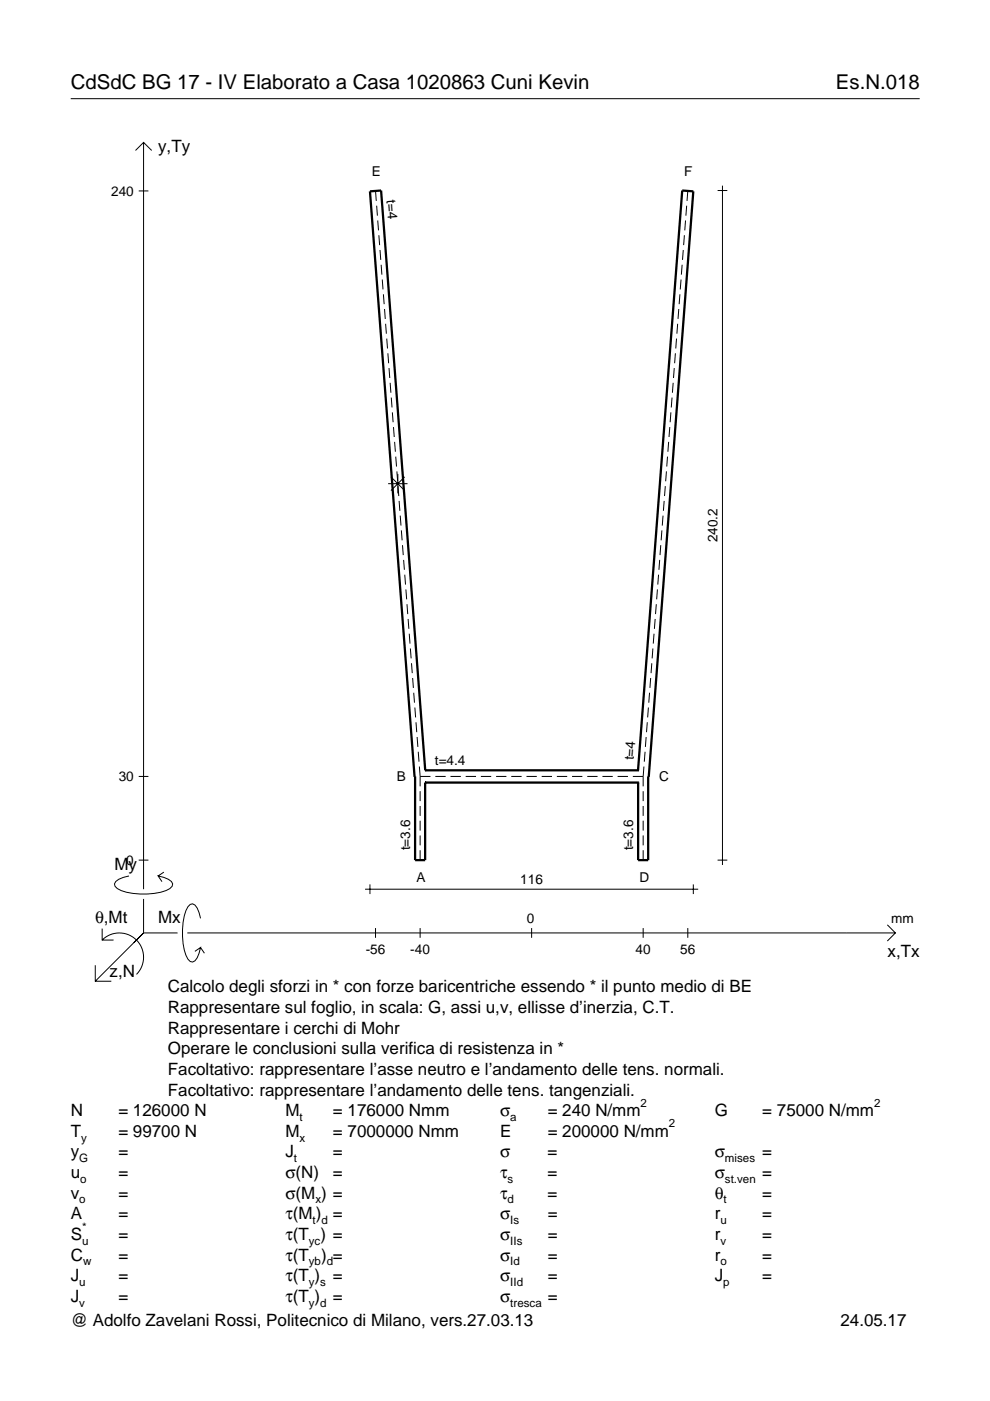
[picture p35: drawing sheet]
<svg xmlns="http://www.w3.org/2000/svg" width="210mm" height="297mm" viewBox="0 0 210 297" stroke-linecap="round" stroke-linejoin="round" font-family="sans-serif">
<defs><g id="words">
<g font-size="4.3">
<text x="15" y="18.9">CdSdC BG 17 - IV Elaborato a Casa 1020863 Cuni Kevin</text>
<text x="177.2" y="18.9">Es.N.018</text>
</g>
<g font-size="3.6">
<text x="33.5" y="32.3">y,Ty</text>
<text x="24.3" y="184.4">My</text>
<text x="20.1" y="195.7">θ,Mt</text>
<text x="33.5" y="195.7">Mx</text>
<text x="188.2" y="203">x,Tx</text>
<text x="23.2" y="207.1">z,N</text>
<text x="35.6" y="210.4">Calcolo degli sforzi in * con forze baricentriche essendo * il punto medio di BE</text>
<text x="35.6" y="214.8">Rappresentare sul foglio, in scala: G, assi u,v, ellisse d’inerzia, C.T.</text>
<text x="35.6" y="219.2">Rappresentare i cerchi di Mohr</text>
<text x="35.6" y="223.5">Operare le conclusioni sulla verifica di resistenza in *</text>
<text x="35.6" y="227.9">Facoltativo: rappresentare l’asse neutro e l’andamento delle tens. normali.</text>
<text x="35.6" y="232.3">Facoltativo: rappresentare l’andamento delle tens. tangenziali.</text>
<text x="15" y="236.7">N</text>
<text x="25.1" y="236.7">= 126000 N</text>
<text x="60.5" y="236.7">M</text>
<text x="70.6" y="236.7">= 176000 Nmm</text>
<text x="106" y="236.7">σ</text>
<text x="116.1" y="236.7">= 240 N/mm</text>
<text x="151.5" y="236.7">G</text>
<text x="161.6" y="236.7">= 75000 N/mm</text>
<text x="15" y="245.4">y</text>
<text x="15" y="241">T</text>
<text x="25.1" y="245.4">=</text>
<text x="25.1" y="241">= 99700 N</text>
<text x="60.5" y="245.4">J</text>
<text x="60.5" y="241">M</text>
<text x="70.6" y="245.4">=</text>
<text x="70.6" y="241">= 7000000 Nmm</text>
<text x="106" y="245.4">σ</text>
<text x="106" y="241">E</text>
<text x="116.1" y="245.4">=</text>
<text x="116.1" y="241">= 200000 N/mm</text>
<text x="151.5" y="245.4">σ</text>
<text x="161.6" y="245.4">=</text>
<text x="15" y="249.8">u</text>
<text x="25.1" y="249.8">=</text>
<text x="60.5" y="249.8">σ(N)</text>
<text x="70.6" y="249.8">=</text>
<text x="106" y="249.8">τ</text>
<text x="116.1" y="249.8">=</text>
<text x="151.5" y="249.8">σ</text>
<text x="161.6" y="249.8">=</text>
<text x="15" y="254.2">v</text>
<text x="25.1" y="254.2">=</text>
<text x="60.5" y="254.2">σ(M ) =</text>
<text x="106" y="254.2">τ</text>
<text x="116.1" y="254.2">=</text>
<text x="151.5" y="254.2">θ</text>
<text x="161.6" y="254.2">=</text>
<text x="15" y="258.5">A</text>
<text x="15" y="262.9">S</text>
<text x="25.1" y="262.9">=</text>
<text x="25.1" y="258.5">=</text>
<text x="60.5" y="262.9">τ(T ) =</text>
<text x="60.5" y="258.5">τ(M ) =</text>
<text x="106" y="258.5">σ</text>
<text x="106" y="262.9">σ</text>
<text x="116.1" y="258.5">=</text>
<text x="116.1" y="262.9">=</text>
<text x="151.5" y="262.9">r</text>
<text x="151.5" y="258.5">r</text>
<text x="161.6" y="262.9">=</text>
<text x="161.6" y="258.5">=</text>
<text x="15" y="267.3">C</text>
<text x="25.1" y="267.3">=</text>
<text x="60.5" y="267.3">τ(T</text>
<text x="68.1" y="267.3">) =</text>
<text x="106" y="267.3">σ</text>
<text x="116.1" y="267.3">=</text>
<text x="151.5" y="267.3">r</text>
<text x="161.6" y="267.3">=</text>
<text x="15" y="271.7">J</text>
<text x="25.1" y="271.7">=</text>
<text x="60.5" y="271.7">τ(T )</text>
<text x="70.6" y="271.7">=</text>
<text x="106" y="271.7">σ</text>
<text x="116.1" y="271.7">=</text>
<text x="151.5" y="271.7">J</text>
<text x="161.6" y="271.7">=</text>
<text x="15" y="276">J</text>
<text x="15" y="281.2">@ Adolfo Zavelani Rossi, Politecnico di Milano, vers.27.03.13</text>
<text x="25.1" y="276">=</text>
<text x="60.5" y="276">τ(T )</text>
<text x="70.6" y="276">=</text>
<text x="106" y="276">σ</text>
<text x="116.1" y="276">=</text>
<text x="178.2" y="281.2">24.05.17</text>
</g>
<g font-size="2.9">
<text x="23.6" y="41.5">240</text>
<text x="78.9" y="37.4">E</text>
<text x="145.1" y="37.4">F</text>
<text x="82" y="42.4" transform="rotate(86 82 42.4)">t=4</text>
<text x="152.1" y="115" transform="rotate(-90 152.1 115)">240.2</text>
<text x="134.4" y="161.2" transform="rotate(-86 134.4 161.2)">t=4</text>
<text x="25.2" y="165.6">30</text>
<text x="84.2" y="165.5">B</text>
<text x="92.2" y="162.3">t=4.4</text>
<text x="139.8" y="165.5">C</text>
<text x="26.8" y="183.4">0</text>
<text x="87" y="180.3" transform="rotate(-90 87 180.3)">t=3.6</text>
<text x="134.3" y="180.3" transform="rotate(-90 134.3 180.3)">t=3.6</text>
<text x="88.3" y="187.1">A</text>
<text x="110.3" y="187.5">116</text>
<text x="135.6" y="187.1">D</text>
<text x="111.7" y="195.7">0</text>
<text x="189" y="195.7">mm</text>
<text x="77.5" y="202.2">-56</text>
<text x="87" y="202.2">-40</text>
<text x="134.8" y="202.2">40</text>
<text x="144.2" y="202.2">56</text>
</g>
<g font-size="2.4">
<text x="63.5" y="237.7">t</text>
<text x="108.2" y="237.7">a</text>
<text x="135.8" y="234.7">2</text>
<text x="141.8" y="239">2</text>
<text x="185.3" y="234.7">2</text>
<text x="17.2" y="242">y</text>
<text x="63.5" y="242">x</text>
<text x="16.8" y="246.4">G</text>
<text x="17" y="250.8">o</text>
<text x="62.3" y="246.4">t</text>
<text x="107.6" y="250.8">s</text>
<text x="153.7" y="246.4">mises</text>
<text x="153.7" y="250.8">st.ven</text>
<text x="16.8" y="255.2">o</text>
<text x="66.9" y="255.2">x</text>
<text x="107.6" y="255.2">d</text>
<text x="153.4" y="255.2">t</text>
<text x="17.4" y="263.9">u</text>
<text x="17.4" y="260.9">*</text>
<text x="65.5" y="263.9">yc</text>
<text x="66.3" y="259.5">t d</text>
<text x="108.2" y="259.5">Is</text>
<text x="108.2" y="263.9">IIs</text>
<text x="152.7" y="263.9">v</text>
<text x="152.7" y="259.5">u</text>
<text x="17.6" y="268.3">w</text>
<text x="65.5" y="268.3">yb d</text>
<text x="108.2" y="268.3">Id</text>
<text x="152.7" y="268.3">o</text>
<text x="16.8" y="272.7">u</text>
<text x="65.5" y="272.7">y s</text>
<text x="108.2" y="272.7">IId</text>
<text x="153.3" y="272.7">p</text>
<text x="16.8" y="277">v</text>
<text x="65.5" y="277">y d</text>
<text x="108.2" y="277">tresca</text>
</g>
</g></defs>
<g fill="none" stroke="#000" stroke-width=".21">
<path d="M15 20.9h180M28.7 31.9l1.7-1.7 1.8 1.7M30.4 30.2v158.3M153.2 39.4v144M29.4 40.5h2.1M79.6 40.5l.2 2.1M79.9 43.6l.1 2.1M80.1 46.7l.1 2.1M80.3 49.9l.2 2.1M80.6 53l.1 2.1M80.8 56.1l.2 2.1M81 59.3l.2 2.1"/>
<path d="M144.4 59.3l-.2 2.1M144.6 56.1l-.1 2.1M144.9 53l-.2 2.1M145.1 49.9l-.2 2.1M145.3 46.7l-.1 2.1M145.6 43.6l-.2 2.1M145.8 40.5l-.1 2.1M152.1 40.4h2.1M81.3 62.4l.1 2.1M81.5 65.5l.2 2.1M81.8 68.7l.1 2.1M82 71.8l.2 2.1"/>
<path d="M82.2 74.9l.2 2.1M82.5 78l.1 2.1M143 78l-.2 2.1M143.2 74.9l-.2 2.1M143.4 71.8l-.1 2.1M143.7 68.7l-.2 2.1M143.9 65.5l-.1 2.1M144.2 62.4l-.2 2.1M82.7 81.2l.2 2.1M83 84.3l.1 2.1M83.2 87.4l.1 2.1M83.4 90.6l.2 2.1"/>
<path d="M83.7 93.7l.1 2.1M83.9 96.8l.2 2.1M84.1 99.9l.2 2.1M141.3 99.9l-.2 2.1M141.5 96.8l-.1 2.1M141.8 93.7l-.2 2.1M142 90.6l-.2 2.1M142.2 87.4l-.1 2.1M142.5 84.3l-.2 2.1M142.7 81.2l-.1 2.1M82.3 102.6h4.1M82.9 101.1l2.9 2.9"/>
<path d="M84.3 100.5v4.1M84.4 103.1l.1 2.1M84.6 106.2l.2 2.1M84.9 109.3l.1 2.1M85.1 112.5l.2 2.1M85.3 115.6l.2 2.1M85.6 118.7l.1 2.1M85.8 101.1l-2.9 2.9M139.9 118.7l-.2 2.1M140.1 115.6l-.2 2.1M140.3 112.5l-.1 2.1M140.6 109.3l-.2 2.1"/>
<path d="M140.8 106.2l-.1 2.1M141.1 103.1l-.2 2.1M85.8 121.8l.2 2.1M86.1 125l.1 2.1M86.3 128.1l.1 2.1M86.5 131.2l.2 2.1M86.8 134.4l.1 2.1M87 137.5l.2 2.1M138.4 137.5l-.1 2.1M138.7 134.4l-.2 2.1M138.9 131.2l-.2 2.1M139.1 128.1l-.1 2.1"/>
<path d="M139.4 125l-.2 2.1M139.6 121.8l-.1 2.1M87.2 140.6l.2 2.1M87.5 143.8l.1 2.1M87.7 146.9l.2 2.1M88 150l.1 2.1M88.2 153.1l.2 2.1M88.4 156.3l.2 2.1M88.7 159.4l.1 2.1M136.8 159.4l-.2 2.1M137 156.3l-.2 2.1M137.2 153.1l-.1 2.1"/>
<path d="M137.5 150l-.2 2.1M137.7 146.9l-.1 2.1M138 143.8l-.2 2.1M138.2 140.6l-.2 2.1M29.4 164.6h2.1M88.9 162.5l.2 2.1M89.1 164.6h2.2M89.1 164.6v2.1M89.1 167.8v2.1M89.1 170.9v2.1M89.1 174v2.1M89.1 177.1v2.1"/>
<path d="M92.3 164.6h2.2M95.5 164.6h2.2M98.7 164.6h2.2M102 164.6h2.1M105.2 164.6h2.2M108.4 164.6h2.2M111.6 164.6h2.2M114.8 164.6h2.2M118.1 164.6h2.2M121.3 164.6h2.2M124.5 164.6h2.2M127.7 164.6h2.2"/>
<path d="M130.9 164.6h2.2M134.2 164.6h2.2M136.4 164.6v2.1M136.4 167.8v2.1M136.4 170.9v2.1M136.4 174v2.1M136.4 177.1v2.1M136.5 162.5l-.1 2.1M21.7 199.3a5.1 5.1 0 0 1 7.2 0 5.1 5.1 0 0 1 0 7.3M21.7 196.9v2.4h2.4M27.3 185.7a3.6 3.6 0 0 0-3 1.7l.1 .5a5.6 5.6 0 0 0 3.8 1.5 13.4 13.4 0 0 0 7.8-1l.5-.5 .1-.5a3.6 3.6 0 0 0-3.1-1.7l.8 1.2M29.4 182.4h2.1"/>
<path d="M30.4 190.6v7.2M30.4 197.8l-10.2 10.2M30.4 197.8h7.2M34.7 184.9l-1.2 .8M39.7 197.8h150.1M42.5 194.7a3.6 3.6 0 0 0-1.7-3.1l-.5 .2a5.7 5.7 0 0 0-1.5 3.7 13.3 13.3 0 0 0 1 7.9l.5 .5 .5 .1a3.6 3.6 0 0 0 1.7-3.1l-1.2 .8M77.4 188.5h70.6M78.4 187.5v2.1M79.6 196.8v2M89.1 180.3v2.1M89.1 196.8v2M112.7 196.8v2"/>
<path d="M136.4 180.3v2.1M136.4 196.8v2M145.8 196.8v2M147 187.5v2.1M152.1 182.4h2.1M188.1 196.1l1.7 1.7-1.7 1.7M20.2 204.7v3.3h3.4M42.5 200.9l.8 1.2"/>
</g>
<path d="M87.9 164.6h.1v17.8h2.1v-16.5M90.1 165.9h.1M90.1 165.9h45.2M90.2 163.3h.1M90.2 163.3h45.1M90.2 163.3l-9.4-122.9-2.4 .2 9.5 124.1M135.3 163.3h.1M135.3 163.3l9.3-122.9 2.4 .2-9.5 124.1M135.3 165.9h.1M137.5 164.6h-.1v17.8h-2.1v-16.5" fill="none" stroke="#000" stroke-width=".48"/>
<use href="#words"/>
</svg>
